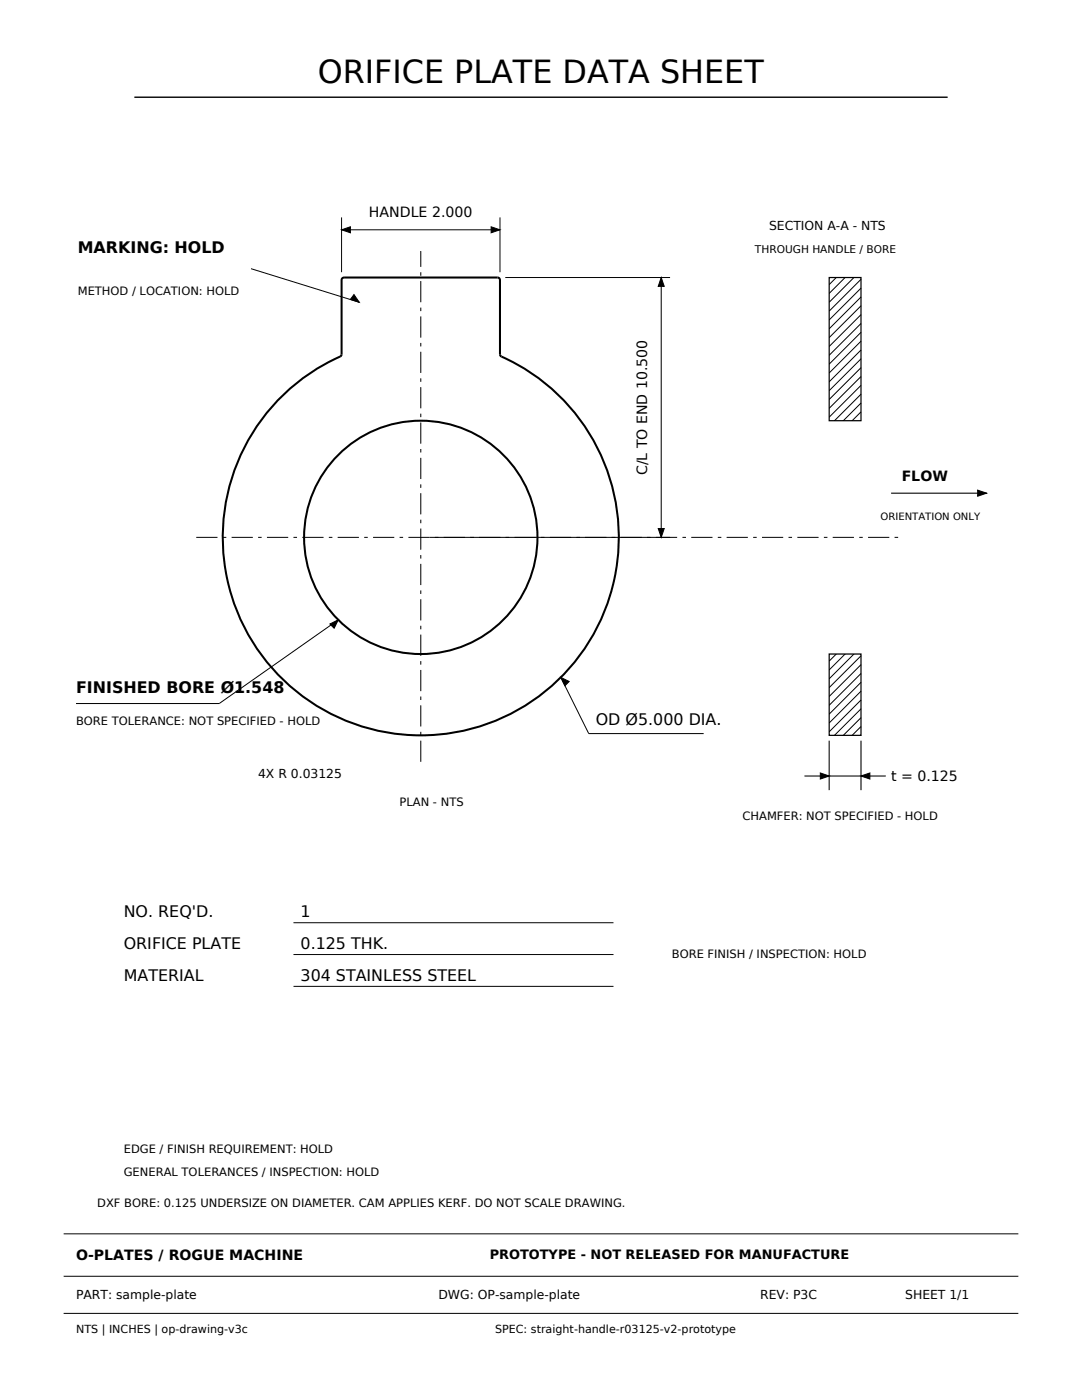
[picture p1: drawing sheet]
<svg xmlns="http://www.w3.org/2000/svg" width="216mm" height="279mm" viewBox="0 0 216 279" stroke-linecap="round" stroke-linejoin="round" font-family="sans-serif">
<defs><g id="words">
<text font-size="6.3" x="63.4" y="16.6">ORIFICE PLATE DATA SHEET</text>
<g font-size="3.2">
<text x="15.5" y="50.4">MARKING: HOLD</text>
<text x="15.2" y="138.3">FINISHED BORE Ø1.548</text>
<text x="118.9" y="144.6">OD Ø5.000 DIA.</text>
<text x="24.7" y="183.1">NO. REQ'D.</text>
<text x="60" y="183.1">1</text>
<text x="24.7" y="189.4">ORIFICE PLATE</text>
<text x="60" y="189.4">0.125 THK.</text>
<text x="24.7" y="195.8">MATERIAL</text>
<text x="60" y="195.8">304 STAINLESS STEEL</text>
</g>
<g font-size="2.8">
<text x="73.6" y="43.4">HANDLE 2.000</text>
<text x="129.1" y="94.9" transform="rotate(-90 129.1 94.9)">C/L TO END 10.500</text>
<text x="179.9" y="96">FLOW</text>
<text x="177.8" y="155.9">t = 0.125</text>
<text x="15.2" y="251.5">O-PLATES / ROGUE MACHINE</text>
</g>
<text font-size="2.6" x="97.7" y="251.2">PROTOTYPE - NOT RELEASED FOR MANUFACTURE</text>
<g font-size="2.5">
<text x="153.5" y="45.9">SECTION A-A - NTS</text>
<text x="51.5" y="155.2">4X R 0.03125</text>
<text x="15.2" y="259.3">PART: sample-plate</text>
<text x="87.5" y="259.3">DWG: OP-sample-plate</text>
<text x="151.7" y="259.3">REV: P3C</text>
<text x="180.6" y="259.3">SHEET 1/1</text>
</g>
<g font-size="2.3">
<text x="15.5" y="58.9">METHOD / LOCATION: HOLD</text>
<text x="15.2" y="144.6">BORE TOLERANCE: NOT SPECIFIED - HOLD</text>
<text x="79.7" y="160.9">PLAN - NTS</text>
<text x="148.2" y="163.7">CHAMFER: NOT SPECIFIED - HOLD</text>
<text x="134.1" y="191.2">BORE FINISH / INSPECTION: HOLD</text>
<text x="24.7" y="230">EDGE / FINISH REQUIREMENT: HOLD</text>
<text x="24.7" y="234.6">GENERAL TOLERANCES / INSPECTION: HOLD</text>
<text x="19.4" y="240.9">DXF BORE: 0.125 UNDERSIZE ON DIAMETER. CAM APPLIES KERF. DO NOT SCALE DRAWING.</text>
</g>
<g font-size="2.2">
<text x="15.2" y="266">NTS | INCHES | op-drawing-v3c</text>
<text x="98.8" y="266">SPEC: straight-handle-r03125-v2-prototype</text>
</g>
<text font-size="2.1" x="150.6" y="50.4">THROUGH HANDLE / BORE</text>
<text font-size="2" x="175.7" y="103.7">ORIENTATION ONLY</text>
</g></defs>
<path d="M26.8 19.4h162.3" fill="none" stroke="#000" stroke-width=".28"/>
<g fill="none" stroke="#000" stroke-width=".41">
<path d="M68.2 55.6l.5-.2 30.8 .1 .3 .4v14.8l.1 .4a39.5 39.5 0 0 1 15.2 60.4 39.5 39.5 0 0 1-62.3 0 39.5 39.5 0 0 1 15.2-60.4l.2-.4z"/>
<circle cx="84" cy="107.2" r="23.3"/>
</g>
<path d="M39.2 107.2h140M84 152v-101.9" fill="none" stroke="#000" stroke-width=".2" stroke-dasharray="4.2 1.1 .7 1.1" stroke-linecap="butt"/>
<g fill="none" stroke="#000" stroke-width=".2">
<path d="M50.1 53.6l21.6 6.7M68.2 43.4v10.9M68.2 45.9h31.6M99.8 43.4v10.9M100.8 55.4h32.9M131.9 55.4v51.8M166.9 55.3l-1.4 1.5M168.7 55.3l-3.2 3.3M170.4 55.3l-4.9 5M171.8 59.3l-6.3 6.3M171.8 57.5l-6.3 6.4M171.8 55.7l-6.3 6.4"/>
<path d="M171.8 78.7l-5.3 5.3M171.8 76.9l-6.3 6.4M171.8 75.1l-6.3 6.4M171.8 73.4l-6.3 6.3M171.8 71.6l-6.3 6.4M171.8 69.8l-6.3 6.4M171.8 68.1l-6.3 6.3M171.8 66.3l-6.3 6.4M171.8 64.6l-6.3 6.3M171.8 62.8l-6.3 6.3M171.8 61l-6.3 6.4M171.8 84h.1"/>
<path d="M171.8 82.2l-1.8 1.8M171.8 80.4l-3.6 3.6M85.7 107.2h48M67.5 123.7l-23.8 16.7h-28.5M111.9 135.2l5.6 11.2h22.9M166.9 130.5l-1.4 1.4M168.7 130.5l-3.2 3.2M170.4 130.5l-4.9 5M171.8 139.7l-6.3 6.3M171.8 137.9l-6.3 6.4M171.8 136.2l-6.3 6.3M171.8 134.4l-6.3 6.4"/>
<path d="M171.8 132.6l-6.3 6.4M171.8 130.9l-6.3 6.3M171.8 146.8h.1M171.8 145l-1.8 1.8M171.8 143.2l-3.6 3.6M171.8 141.5l-5.3 5.3M58.6 184.1h63.8M58.6 190.5h63.8M58.6 196.8h63.8M12.7 246.2h190.5M12.7 254.7h190.5M12.7 262.1h190.5"/>
</g>
<path d="M68.2 45.9l1.7-.6v1.2zM98 45.3l1.8 .6-1.8 .6zM131.9 55.4l.6 1.8h-1.2zM70.6 58.8l1.1 1.5-1.8-.6zM131.3 105.5h1.2l-.6 1.7zM65.8 124.5l1.7-.8-.8 1.7zM111.9 135.2l1.7 .8-.9 .9z" fill="#000" stroke="#000" stroke-width=".2"/>
<path d="M165.5 55.4h6.3v28.6h-6.3zM165.5 130.5h6.3v16.3h-6.3z" fill="none" stroke="#000" stroke-width=".25"/>
<path d="M177.8 98.4h19M160.5 154.9h16.2M165.5 147.8v9.9M171.8 147.8v9.9" fill="none" stroke="#000" stroke-width=".21"/>
<path d="M195.1 97.8l1.7 .6-1.7 .6zM163.7 154.3l1.8 .6-1.8 .6zM171.8 154.9l1.8-.6v1.2z" fill="#000" stroke="#000" stroke-width=".21"/>
<use href="#words"/>
</svg>
